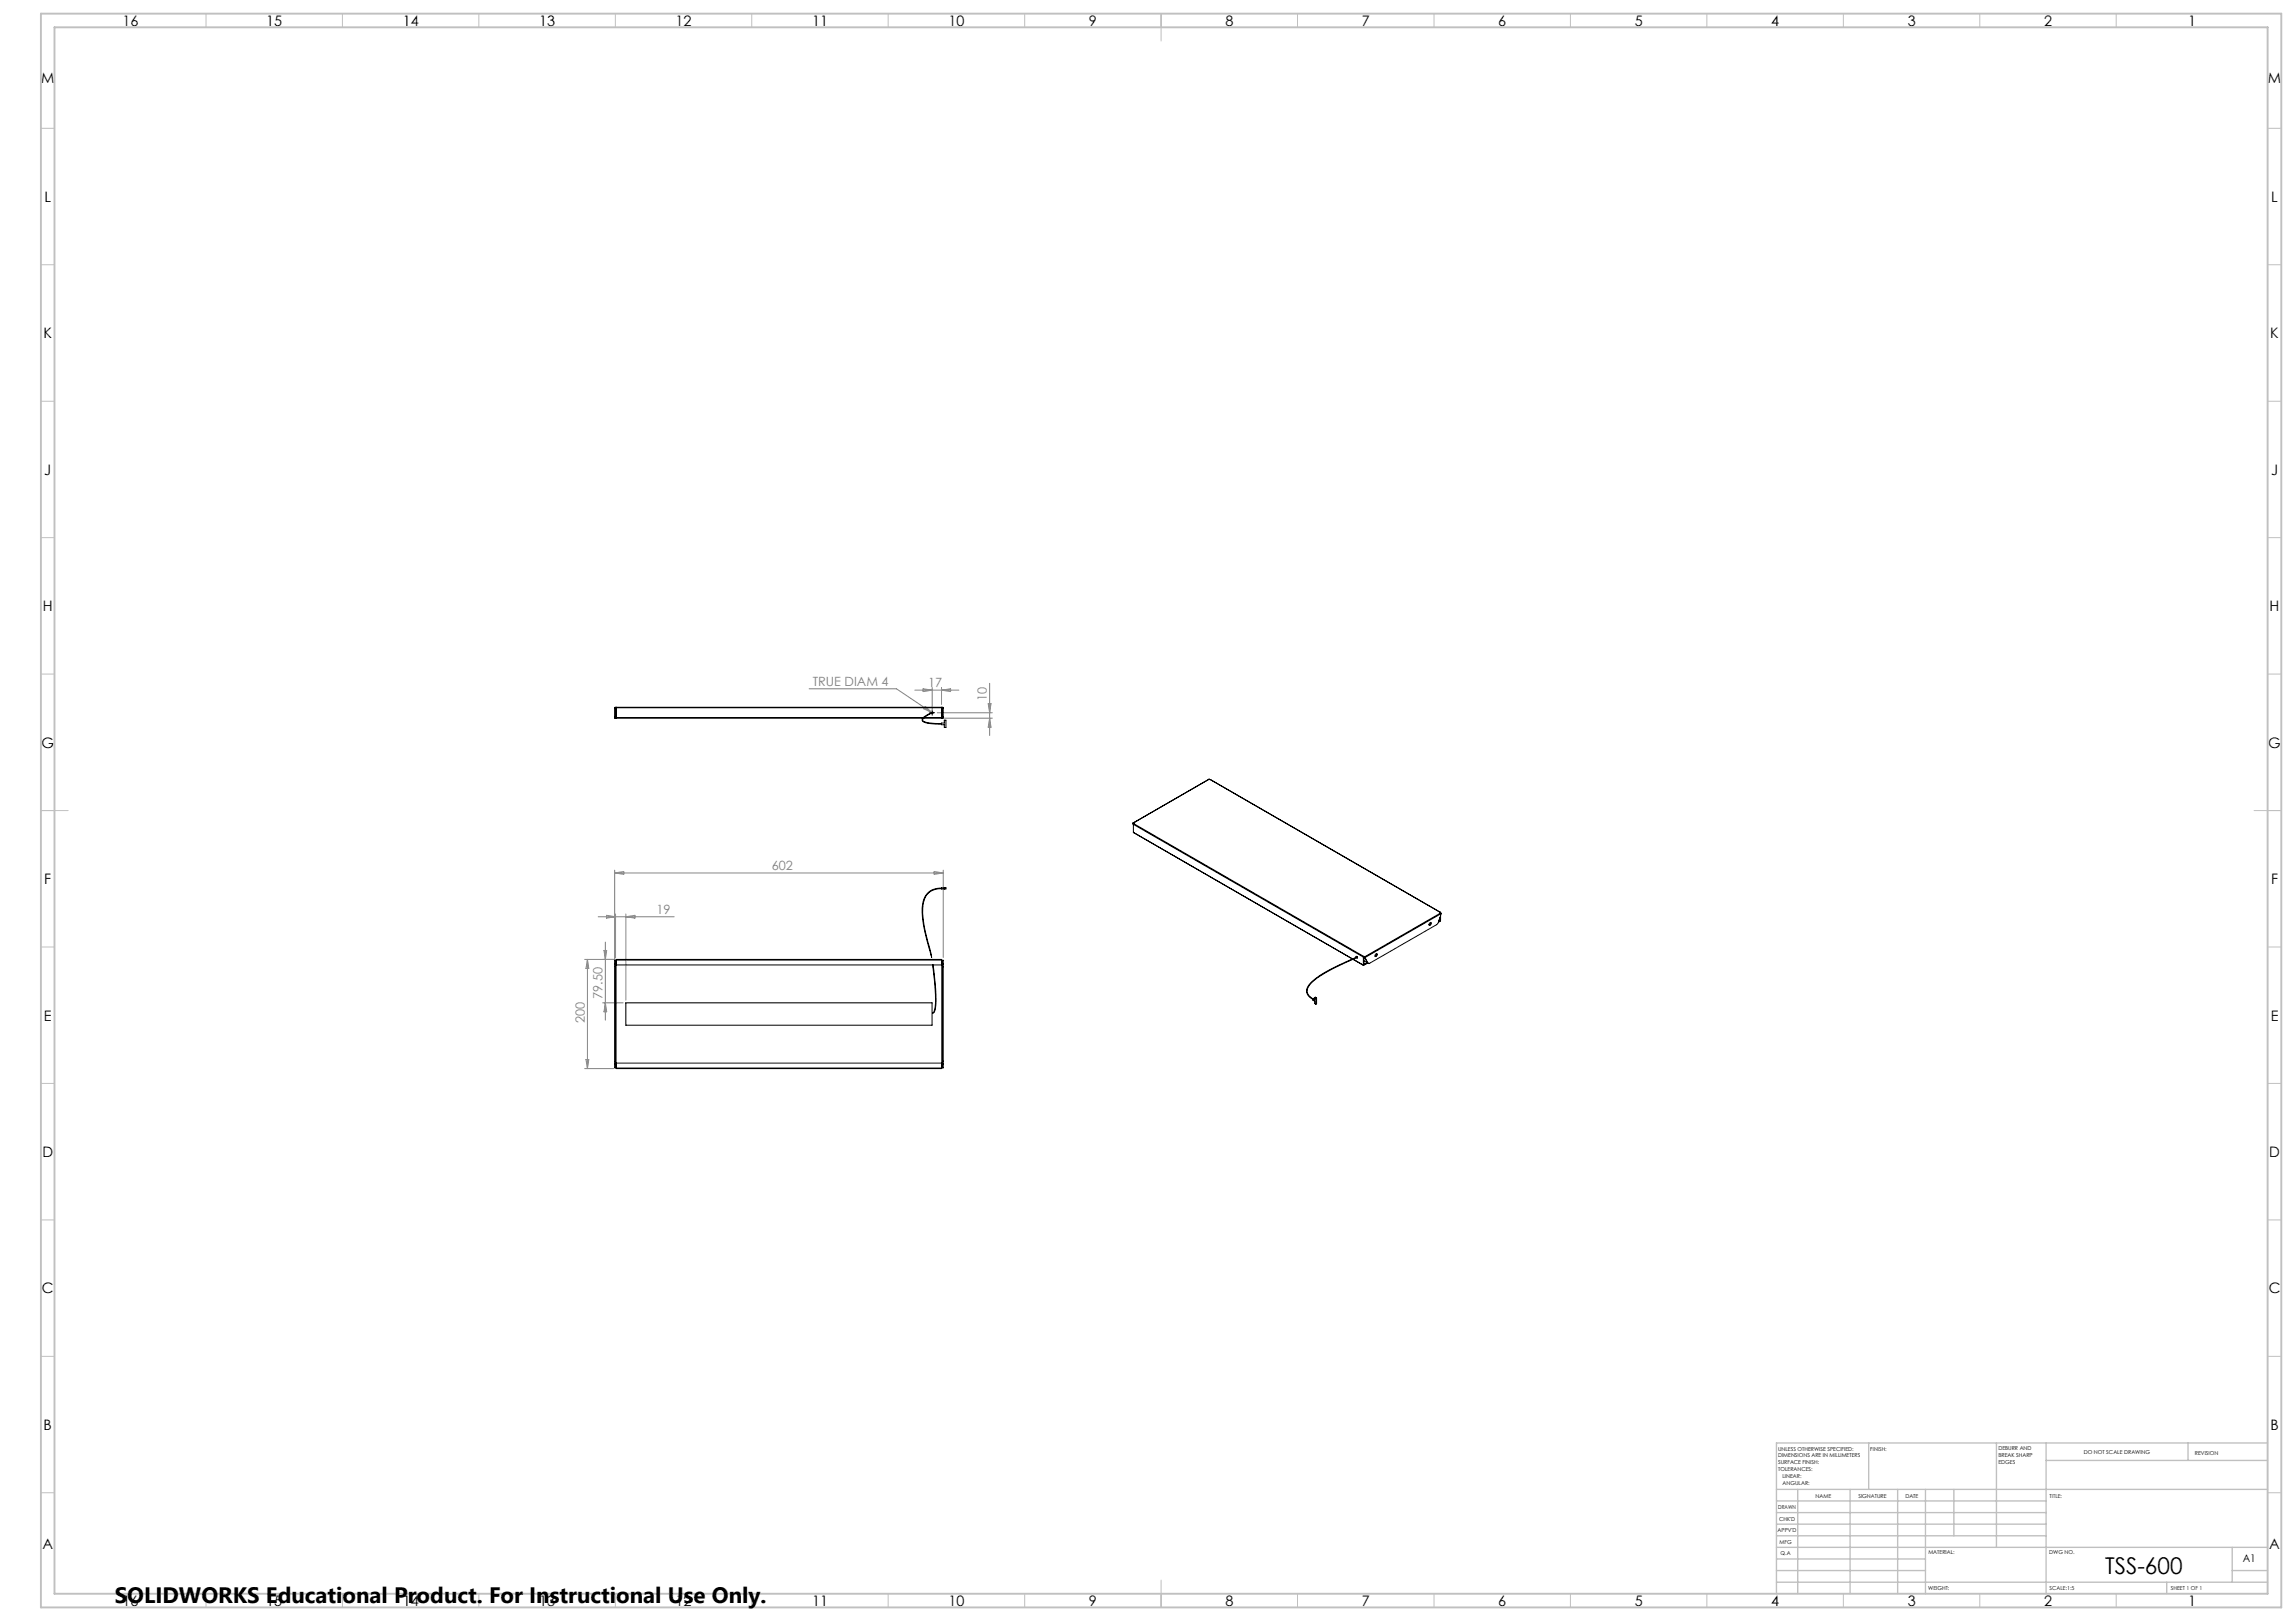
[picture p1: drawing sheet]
<svg xmlns="http://www.w3.org/2000/svg" width="841mm" height="594mm" viewBox="0 0 841 594" stroke-linecap="round" stroke-linejoin="round" font-family="sans-serif">
<defs><g id="words">
<text font-size="8.5" x="771.4" y="576.7">TSS-600</text>
<text font-size="8.2" x="42.1" y="587.3">SOLIDWORKS Educational Product. For Instructional Use Only.</text>
<g font-size="5.3">
<text x="44.8" y="9.5">16</text>
<text x="97.6" y="9.5">15</text>
<text x="147.6" y="9.5">14</text>
<text x="197.6" y="9.5">13</text>
<text x="247.6" y="9.5">12</text>
<text x="297.6" y="9.5">11</text>
<text x="347.6" y="9.5">10</text>
<text x="399.1" y="9.5">9</text>
<text x="449.1" y="9.5">8</text>
<text x="499.1" y="9.5">7</text>
<text x="549.1" y="9.5">6</text>
<text x="599.1" y="9.5">5</text>
<text x="649.1" y="9.5">4</text>
<text x="699.1" y="9.5">3</text>
<text x="749.1" y="9.5">2</text>
<text x="801.8" y="9.5">1</text>
<text x="15.1" y="30.5">M</text>
<text x="831.1" y="30.5">M</text>
<text x="16.3" y="74">L</text>
<text x="832.3" y="74">L</text>
<text x="16" y="124">K</text>
<text x="832" y="124">K</text>
<text x="16.2" y="174">J</text>
<text x="832.2" y="174">J</text>
<text x="15.7" y="224">H</text>
<text x="831.7" y="224">H</text>
<text x="15.2" y="274">G</text>
<text x="831.2" y="274">G</text>
<text x="16.2" y="324">F</text>
<text x="832.2" y="324">F</text>
<text x="16.1" y="374">E</text>
<text x="832.1" y="374">E</text>
<text x="15.5" y="424">D</text>
<text x="831.5" y="424">D</text>
<text x="15.4" y="474">C</text>
<text x="831.4" y="474">C</text>
<text x="16" y="524">B</text>
<text x="832" y="524">B</text>
<text x="15.5" y="567.5">A</text>
<text x="831.5" y="567.5">A</text>
<text x="44.8" y="588.5">16</text>
<text x="97.6" y="588.5">15</text>
<text x="147.6" y="588.5">14</text>
<text x="197.6" y="588.5">13</text>
<text x="247.6" y="588.5">12</text>
<text x="297.6" y="588.5">11</text>
<text x="347.6" y="588.5">10</text>
<text x="399.1" y="588.5">9</text>
<text x="449.1" y="588.5">8</text>
<text x="499.1" y="588.5">7</text>
<text x="549.1" y="588.5">6</text>
<text x="599.1" y="588.5">5</text>
<text x="649.1" y="588.5">4</text>
<text x="699.1" y="588.5">3</text>
<text x="749.1" y="588.5">2</text>
<text x="801.8" y="588.5">1</text>
</g>
<g font-size="4.7" fill="#808080">
<text x="297.8" y="251.4">TRUE DIAM 4</text>
<text x="340.2" y="251.9">17</text>
<text x="361.7" y="256.9" transform="rotate(-90 361.7 256.9)">10</text>
<text x="282.8" y="318.9">602</text>
<text x="240.6" y="334.9">19</text>
<text x="220.8" y="366" transform="rotate(-90 220.8 366)">79.50</text>
<text x="214.3" y="375" transform="rotate(-90 214.3 375)">200</text>
</g>
<text font-size="3.9" x="821.9" y="572.5">A1</text>
<g font-size="2">
<text x="651.6" y="531.6">UNLESS OTHERWISE SPECIFIED:</text>
<text x="685.4" y="531.6">FINISH:</text>
<text x="732.3" y="531.5">DEBURR AND</text>
<text x="732.3" y="534">BREAK SHARP</text>
<text x="763.6" y="533">DO NOT SCALE DRAWING</text>
<text x="804.3" y="533.2">REVISION</text>
<text x="651.6" y="534.1">DIMENSIONS ARE IN MILLIMETERS</text>
<text x="651.6" y="536.6">SURFACE FINISH:</text>
<text x="651.6" y="539.1">TOLERANCES:</text>
<text x="732.3" y="536.5">EDGES</text>
<text x="653.2" y="541.6">LINEAR:</text>
<text x="653.2" y="544.1">ANGULAR:</text>
<text x="665.3" y="549">NAME</text>
<text x="681" y="548.9">SIGNATURE</text>
<text x="698.2" y="548.9">DATE</text>
<text x="751.1" y="548.9">TITLE:</text>
<text x="651.6" y="553.1">DRAWN</text>
<text x="651.9" y="557.3">CHK'D</text>
<text x="651.4" y="561.4">APPV'D</text>
<text x="652.1" y="565.8">MFG</text>
<text x="652.5" y="570">Q.A</text>
<text x="706.6" y="569.5">MATERIAL:</text>
<text x="751" y="569.5">DWG NO.</text>
<text x="706.6" y="582.5">WEIGHT:</text>
<text x="751.1" y="582.6">SCALE:1:5</text>
<text x="795.5" y="582.6">SHEET 1 OF 1</text>
</g>
</g></defs>
<path d="M341.1 261.2h-.4M341.6 260.7v-.4M341.6 261.7v.4M342.1 261.2h.4" fill="none" stroke="#000" stroke-width=".37" stroke-dasharray="15.2 1.3 1.3 1.3"/>
<g fill="none" stroke="#000" stroke-width=".37">
<path d="M225.2 259.5h.7M225.7 259.5l-.1 3.1M225.9 259.2v.2M225.9 259.4v3.6M225.9 259.4h119.1M345 259.2v.2M345 259.4v3.6M345 259.5h.7M345.2 259.5l.1 3.1M225.2 262.6l.2-3.4h120.1l.2 3.4M225.2 262.6v.6h.4v-.6M225.2 262.6h.4"/>
<path d="M225.9 263v.2h112.3M225.9 263h112.4M338.7 263h6.3M341 261.5l-.9 .5a2.89 2.89 0 0 0-2 1.9l.1 .2a11.2 11.2 0 0 0 6.8 1M341.1 261.2h1M341.2 261.2v.1M341.5 261.1l.1 .2M341.6 260.7v1M341.6 261.3a5.6 5.6 0 0 0-3.7 2.4 1.76 1.76 0 0 0 2.2 1.3l4.9 .4M341.6 261.3h.1M341.9 260.9l-.4 .2M342 261.1l-.4 .2"/>
<path d="M345 263v.2h-6.5M345.3 262.6v.6h.4v-.6M345.3 262.6h.4M346 263.9h.6v2.7h-.6v-1h-1v-.6h1zM443.1 285.5l-28 16.1M443.1 285.5l-27.8 16.1M443.1 285.5l.4 .2M443.5 285.7l84.3 48.6M415.1 301.8l.3 .1M415.1 301.8l.2 .4M415.3 301.6l-.2 .2M415.3 301.6l.2 .2"/>
<path d="M415.3 305l80.3 46.4zM415.3 302.1l84.3 48.6M415.3 302.1v2.9M415.5 301.8l-.2 .3M415.5 301.8l84.2 48.7M345 325.6a6.2 6.2 0 0 0-6.8 6.1 46.4 46.4 0 0 0 2.7 16.4l.5 2.7M345 325.4a6.6 6.6 0 0 0-7.1 7.3 66.7 66.7 0 0 0 3.1 16.6l.4 1.5M345 325.3h1.6v.4h-1.6zM346 325.3v.4M524 338.1l.2-.1a.54 .54 0 0 1 .2 .7 .54 .54 0 0 1-.7 .3zM524.3 338l-.1 .6-.5 .4M527.3 337.3l.2 .2"/>
<path d="M527.4 337l.3 .2M527.5 337.5l-.3 .1M527.7 337.2l-.2 .3M527.7 336.2v1M527.8 334.3l.1 .2M527.8 334.3l.2 .2M527.9 335.6v1.7l-.8 .7M528 334.5l.1 .3M528 334.5l-27.9 16.1M528.1 334.8l-1.1 3.3-.4 .7-24.8 14.3-.5-.2M528.1 334.8l-27.9 16.1M225.2 353.3v.9"/>
<path d="M225.2 354.2h.4M225.2 354.2v34.7M225.2 353.3h.4M225.6 353.3v.9M225.6 353.3l.1-1.4v39.4l-.1-1.5M225.6 354.2v34.7M225.9 351.8v-.2h119.1v.2M225.9 351.8v1.8h119.1v-1.8M225.9 351.8h119.1M225.9 351.9h-.7v1.4M341.5 351.6h.2M341.6 351.6h.1"/>
<path d="M341.7 353.6l.8 6.3a25.2 25.2 0 0 1-.2 10.6l-.4 .7M341.9 353.6a71 71 0 0 1 .8 16.4l-.3 .8-.6 .5M345 351.9h.7v1.4M345.3 353.3v.9M345.3 353.3l-.1-1.4v39.4l.1-1.5M345.3 354.2h.4M345.3 354.2v34.7M345.3 353.3h.4M345.7 353.3v.9M345.7 354.2v34.7M495.8 351.5l3.8 2.3M495.9 351.5l3.7 2.2"/>
<path d="M496.9 350.9l.2-.5 .4 .5-.2 .2-.3-.2M497.1 350.5l.1 .3M497.1 350.5l.2 .1M497.1 350.4v.1M497.1 350.8l-2.2 1.1a57.9 57.9 0 0 0-14.2 8.1 3.2 3.2 0 0 0-.8 5.1l1.2 .9M497.2 350.9h.1M497.2 350.8l-5.2 2.3a38 38 0 0 0-12.2 7.6 3.3 3.3 0 0 0 1.2 5.5M497.2 350.8v.1M497.2 350.9l.2 .1M497.3 350.6l-.1 .2M497.4 350.8l-.2 .1M499.6 350.7v3"/>
<path d="M499.7 350.5l-.1 .2M499.8 353.3l.2 .1M499.8 350.7h.1M499.8 350.4v.3M499.8 350.4l.3 .2M499.8 350.4l-.1 .1M499.8 352.1l1.2 .7M499.9 350.7l-.1 2.6M499.9 350.7l1.2 2.1M499.9 350.7l.3 .2M500.1 350.6l.1 .3M500.2 350.9h.1"/>
<path d="M500.2 350.9l1.1 2M501 352.8v.2l-1.4 .7M501 352.8l-1 .6M501.1 352.8l.3 .3M501.1 352.8l.2 .1M504.2 349.6l.2-.1a.48 .48 0 0 1 .2 .7 .48 .48 0 0 1-.8 0zM504.4 349.5v.5l-.5 .4M229.3 367.5h112.3v8.2h-112.3zM481 366v.5l.8 .4v.8l.4 .3M481 366l.8 .1M481.8 365.5v.9l-.8-.4M481.8 365.5l.4 .3"/>
<path d="M481.8 365.5l.7 .1M482.2 365.8v2.2M482.5 365.6l-.3 .2M482.5 365.6v2.2l-.3 .2M225.2 388.9v.9M225.2 388.9h.4M225.2 389.8v1.5h.7M225.2 389.8h.4M225.6 388.9v.9M225.9 391.4v.2h119.1v-.2M225.9 391.4h119.1M225.9 391.4v-1.8h119.1v1.8"/>
<path d="M345.3 388.9v.9M345.3 388.9h.4M345.3 389.8h.4M345.7 388.9v.9M345.7 389.8v1.5h-.7"/>
</g>
<g fill="none" stroke="#c0c0c0" stroke-width=".37">
<path d="M75.5 5v5M125.5 5v5M175.5 5v5M225.5 5v5M275.5 5v5M325.5 5v5M375.5 5v5M425.5 5v10M475.5 5v5M525.5 5v5M575.5 5v5M625.5 5v5"/>
<path d="M675.5 5v5M725.5 5v5M775.5 5v5M15 47h5M831 47h5M15 97h5M831 97h5M15 147h5M831 147h5M15 197h5M831 197h5M15 247h5"/>
<path d="M831 247h5M15 297h10M826 297h10M15 347h5M831 347h5M15 397h5M831 397h5M15 447h5M831 447h5M15 497h5M831 497h5M15 547h5"/>
<path d="M831 547h5M425.5 579v10M75.5 584v5M125.5 584v5M175.5 584v5M225.5 584v5M275.5 584v5M325.5 584v5M375.5 584v5M475.5 584v5M525.5 584v5M575.5 584v5"/>
<path d="M625.5 584v5M675.5 584v5M725.5 584v5M775.5 584v5"/>
</g>
<g fill="none" stroke="#c0c0c0" stroke-width=".5">
<path d="M684.8 528.8v17M731.6 528.8v38.2M749.8 528.8v55.2M749.8 535.2h81.2M801.8 528.8v6.4M831 528.8h-180v55.2M651 545.8h180M651 558.5h98.8M651 554.3h98.8M651 550h98.8M658.8 545.8v38.2M678 545.8v38.2"/>
<path d="M695.4 545.8v38.2M705.6 545.8v38.2M716 545.8v17M651 579.8h180M651 562.8h98.8M651 575.5h54.6M651 571.3h54.6M651 567h180M794 579.8v4.2M818 575.5h13M818 567v12.8"/>
</g>
<path d="M15 5h821v584h-821zM20 10h811v574h-811z" fill="none" stroke="#c0c0c0" stroke-width=".7"/>
<g fill="none" stroke="#808080" stroke-width=".37">
<path d="M296.5 252.4h32l13 8.7M335.2 252.9h16.2M338.3 252.4l3.3 .5-3.3 .5zM339.1 258.9l2.4 2.2-3-1.4zM341.6 251.9v8.3M345 251.9v6.3M345 252.9l3.3-.5v1zM362.1 257.9h1l-.4 3.3zM362.7 250.4v19.1M343.5 261.2h20.1M346 263.2h17.6M362.7 263.2l.4 3.3h-1z"/>
<path d="M225.2 318.9v34.3M225.2 319.9h120.5M225.2 319.9l3.4-.5v1zM342.3 319.4l3.4 .5-3.4 .5zM345.7 318.9v32M219.2 335.9h27.9M222.2 335.4l3.4 .5-3.4 .5zM225.6 334.9v16.1M229.3 334.9v31.6M229.3 335.9l3.4-.5v1zM214.2 351.6h10.7M215.3 351.6v40"/>
<path d="M215.3 351.6l.5 3.3h-1.1zM221.3 348.3h1l-.5 3.3zM221.8 345.2v28.6M220.8 367.5h7.6M221.8 367.5l.5 3.3h-1zM214.2 391.6h10.7M214.7 388.3h1.1l-.5 3.3z"/>
</g>
<use href="#words"/>
</svg>
